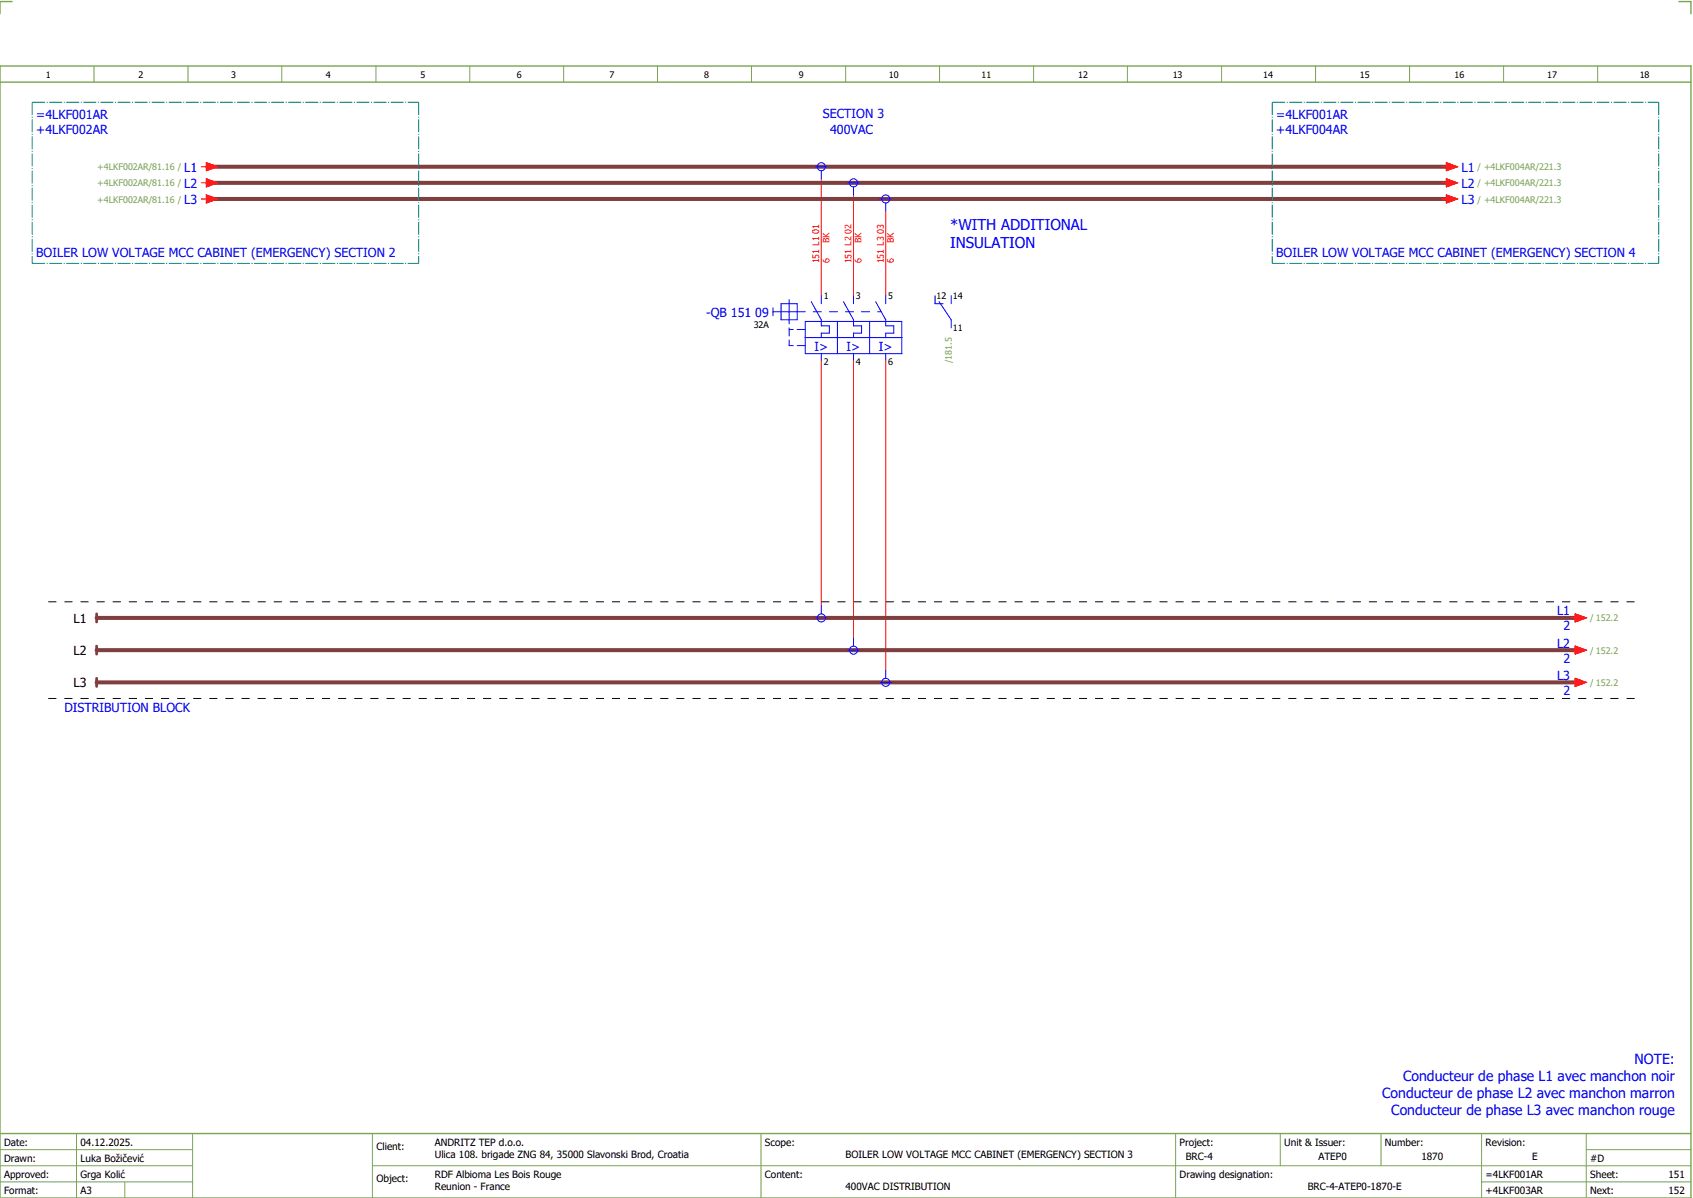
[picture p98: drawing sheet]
<svg xmlns="http://www.w3.org/2000/svg" width="421mm" height="297mm" viewBox="0 0 421 297" stroke-linecap="round" stroke-linejoin="round" font-family="sans-serif">
<defs><g id="words">
<g font-size="3.7" fill="#00f">
<text x="236" y="57.1">*WITH ADDITIONAL</text>
<text x="236" y="61.6">INSULATION</text>
</g>
<g font-size="3.5" fill="#00f">
<text x="348.5" y="268.3">Conducteur de phase L1 avec manchon noir</text>
<text x="406" y="264.1">NOTE:</text>
<text x="343.3" y="272.5">Conducteur de phase L2 avec manchon marron</text>
<text x="345.6" y="276.7">Conducteur de phase L3 avec manchon rouge</text>
</g>
<g font-size="3.1" fill="#00f">
<text x="9" y="29.5">=4LKF001AR</text>
<text x="204.4" y="29.4">SECTION 3</text>
<text x="317" y="29.5">=4LKF001AR</text>
<text x="9" y="33.3">+4LKF002AR</text>
<text x="206.2" y="33.1">400VAC</text>
<text x="317" y="33.3">+4LKF004AR</text>
<text x="45.8" y="42.6">L1</text>
<text x="45.8" y="46.6">L2</text>
<text x="363" y="42.6">L1</text>
<text x="363" y="46.6">L2</text>
<text x="45.8" y="50.6">L3</text>
<text x="363" y="50.6">L3</text>
<text x="9" y="63.8">BOILER LOW VOLTAGE MCC CABINET (EMERGENCY) SECTION 2</text>
<text x="317" y="63.8">BOILER LOW VOLTAGE MCC CABINET (EMERGENCY) SECTION 4</text>
<text x="175.4" y="78.6">-QB 151 09</text>
<text x="202.3" y="87">I&gt;</text>
<text x="210.3" y="87">I&gt;</text>
<text x="218.3" y="87">I&gt;</text>
<text x="386.8" y="152.8">L1</text>
<text x="386.8" y="160.8">L2</text>
<text x="388.3" y="156.5">2</text>
<text x="388.3" y="164.5">2</text>
<text x="386.8" y="168.8">L3</text>
<text x="388.3" y="172.5">2</text>
<text x="16" y="176.8">DISTRIBUTION BLOCK</text>
</g>
<g font-size="3.1">
<text x="18.3" y="154.6">L1</text>
<text x="18.3" y="162.6">L2</text>
<text x="18.3" y="170.6">L3</text>
</g>
<g font-size="2.5">
<text x="1" y="284.4">Date:</text>
<text x="20" y="284.4">04.12.2025.</text>
<text x="93.5" y="285.4">Client:</text>
<text x="108" y="284.4">ANDRITZ TEP d.o.o.</text>
<text x="108" y="287.4">Ulica 108. brigade ZNG 84, 35000 Slavonski Brod, Croatia</text>
<text x="190" y="284.4">Scope:</text>
<text x="210" y="287.4">BOILER LOW VOLTAGE MCC CABINET (EMERGENCY) SECTION 3</text>
<text x="293" y="284.4">Project:</text>
<text x="294.5" y="287.9">BRC-4</text>
<text x="319" y="284.4">Unit &amp; Issuer:</text>
<text x="327.5" y="287.9">ATEP0</text>
<text x="344" y="284.4">Number:</text>
<text x="353" y="287.9">1870</text>
<text x="369" y="284.4">Revision:</text>
<text x="380.6" y="287.9">E</text>
<text x="1" y="288.4">Drawn:</text>
<text x="1" y="292.4">Approved:</text>
<text x="20" y="292.4">Grga Kolić</text>
<text x="20" y="288.4">Luka Božičević</text>
<text x="93.5" y="293.4">Object:</text>
<text x="108" y="292.4">RDF Albioma Les Bois Rouge</text>
<text x="190" y="292.4">Content:</text>
<text x="293" y="292.4">Drawing designation:</text>
<text x="369" y="292.4">=4LKF001AR</text>
<text x="395" y="292.4">Sheet:</text>
<text x="395" y="288.4">#D</text>
<text x="414.4" y="292.4">151</text>
<text x="1" y="296.4">Format:</text>
<text x="20" y="296.4">A3</text>
<text x="108" y="295.4">Reunion - France</text>
<text x="210" y="295.4">400VAC DISTRIBUTION</text>
<text x="324.8" y="295.4">BRC-4-ATEP0-1870-E</text>
<text x="369" y="296.4">+4LKF003AR</text>
<text x="395" y="296.4">Next:</text>
<text x="414.4" y="296.4">152</text>
</g>
<g font-size="2.2">
<text x="11.4" y="19.4">1</text>
<text x="34.4" y="19.4">2</text>
<text x="57.4" y="19.4">3</text>
<text x="80.9" y="19.4">4</text>
<text x="104.4" y="19.4">5</text>
<text x="128.4" y="19.4">6</text>
<text x="151.4" y="19.4">7</text>
<text x="174.9" y="19.4">8</text>
<text x="198.4" y="19.4">9</text>
<text x="220.8" y="19.4">10</text>
<text x="243.8" y="19.4">11</text>
<text x="267.8" y="19.4">12</text>
<text x="291.3" y="19.4">13</text>
<text x="313.8" y="19.4">14</text>
<text x="337.8" y="19.4">15</text>
<text x="361.3" y="19.4">16</text>
<text x="384.3" y="19.4">17</text>
<text x="407.3" y="19.4">18</text>
<text x="204.6" y="74.3">1</text>
<text x="212.6" y="74.3">3</text>
<text x="220.6" y="74.3">5</text>
<text x="232.6" y="74.3">12</text>
<text x="236.7" y="74.3">14</text>
<text x="187.2" y="81.5">32A</text>
<text x="236.7" y="82.2">11</text>
<text x="204.6" y="90.6">2</text>
<text x="212.6" y="90.6">4</text>
<text x="220.6" y="90.6">6</text>
</g>
<g font-size="2.2" fill="#7ca552">
<text x="24.1" y="42.3">+4LKF002AR/81.16 /</text>
<text x="24.1" y="46.3">+4LKF002AR/81.16 /</text>
<text x="367" y="42.3">/ +4LKF004AR/221.3</text>
<text x="367" y="46.3">/ +4LKF004AR/221.3</text>
<text x="24.1" y="50.3">+4LKF002AR/81.16 /</text>
<text x="367" y="50.3">/ +4LKF004AR/221.3</text>
<text x="236.4" y="90.1" transform="rotate(-90 236.4 90.1)">/181.5</text>
<text x="395" y="154.3">/ 152.2</text>
<text x="395" y="162.3">/ 152.2</text>
<text x="395" y="170.3">/ 152.2</text>
</g>
<g font-size="2.2" fill="#f00">
<text x="203.5" y="65.4" transform="rotate(-90 203.5 65.4)">151 L1 01</text>
<text x="206" y="65.4" transform="rotate(-90 206 65.4)">6</text>
<text x="206" y="60.4" transform="rotate(-90 206 60.4)">BK</text>
<text x="211.5" y="65.4" transform="rotate(-90 211.5 65.4)">151 L2 02</text>
<text x="214" y="65.4" transform="rotate(-90 214 65.4)">6</text>
<text x="214" y="60.4" transform="rotate(-90 214 60.4)">BK</text>
<text x="219.5" y="65.4" transform="rotate(-90 219.5 65.4)">151 L3 03</text>
<text x="222" y="65.4" transform="rotate(-90 222 65.4)">6</text>
<text x="222" y="60.4" transform="rotate(-90 222 60.4)">BK</text>
</g>
</g></defs>
<path d="M0 16.4h420v281h-420zM3 .4h-3v3M417 .4h3v3M0 20.4h420M0 281.4h420" fill="none" stroke="#7ca552" stroke-width=".35"/>
<g fill="none" stroke="#7ca552" stroke-width=".25">
<path d="M23.4 16.5v4M46.7 16.4v4M70 16.4v4M93.4 16.4v4M116.7 16.5v4M140 16.4v4M163.3 16.4v4M186.7 16.4v4M210 16.4v4M233.4 16.4v4M256.7 16.4v4M280 16.5v4"/>
<path d="M303.4 16.4v4M326.8 16.4v4M350.1 16.4v4M373.5 16.4v4M396.8 16.4v4M0 285.4h47.8M0 293.4h47.8M19 281.4v16M31 293.4v4M47.8 281.4v16M47.8 289.4h-47.8M92.5 281.4v16"/>
<path d="M92.5 289.4h327.5M189 281.4v16M292 281.4v15.8M318 281.4v8M343 281.4v8M368 281.4v15.8M368 293.4h52M394 285.4h26M394 281.4v15.8"/>
</g>
<g fill="none" stroke="#f00" stroke-width=".25">
<path d="M50 41.4h1.3M50 45.4h1.3M50 49.4h1.3M51.3 40.4l2.7 1-2.7 1zM51.3 44.4l2.7 1-2.7 1zM51.3 48.4l2.7 1-2.7 1zM204 44.4v29M212 48.4v25M220 52.4v21M358 41.4h1.3M358 45.4h1.3M358 49.4h1.3"/>
<path d="M359.3 40.4l2.7 1-2.7 1zM359.3 44.4l2.7 1-2.7 1zM359.3 48.4l2.7 1-2.7 1zM204 89.4v61M212 89.4v69M220 89.4v77M390 153.4h1.3M391.3 152.4l2.7 1-2.7 1zM390 161.4h1.3M390 169.4h1.3M391.3 160.4l2.7 1-2.7 1zM391.3 168.4l2.7 1-2.7 1z"/>
</g>
<path d="M52 41.4h308M52 45.4h308M52 49.4h308M24 153.4h368M24 161.4h368M24 169.4h368" fill="none" stroke="#7f3f3f" stroke-width="1"/>
<path d="M24 152.4v2M24 160.4v2M24 168.4v2" fill="none" stroke="#7f3f3f" stroke-width=".7"/>
<path d="M12 149.4h396M12 173.4h396" fill="none" stroke="#000" stroke-width=".25" stroke-dasharray="2 2" stroke-linecap="butt"/>
<g fill="none" stroke="#00f" stroke-width=".25">
<path d="M202.5 41.4h3M204 42.4v2M210.5 45.4h3M212 46.4v2M218.5 49.4h3M220 50.4v2M192 77.4h8M192 76.4v2M194 75.4h4v4h-4zM196 74.4v6M200 79.8h24v8h-24zM201.5 74.9l2.5 4.5v1.5h2v1.8h-2v1.1"/>
<path d="M202 77.4h2M204 73.4v2M206 77.4h2M208 79.8v8M209.5 74.9l2.5 4.5v1.5h2v1.8h-2v1.1M210 77.4h2M212 73.4v2M214 77.4h2M216 79.8v8M217.5 74.9l2.5 4.5v1.5h2v1.8h-2v1.1M218 77.4h.9M220 73.4v2"/>
<path d="M232.2 73.4v2h2.1M233.2 74.9l3.1 4.5v2M236.2 73.4v2M196 81.4v2M196 84.4v1.4h1M196 81.8h1M198 85.8h2M198 81.8h2M200 83.8h24M204 87.8v1.6M212 87.8v1.6M220 87.8v1.6"/>
<path d="M202.5 153.4h3M204 150.4v2M212 158.4v2M210.5 161.4h3M218.5 169.4h3M220 166.4v2"/>
<circle cx="204" cy="41.4" r="1"/>
<circle cx="212" cy="45.4" r="1"/>
<circle cx="220" cy="49.4" r="1"/>
<circle cx="204" cy="153.4" r="1"/>
<circle cx="212" cy="161.4" r="1"/>
<circle cx="220" cy="169.4" r="1"/>
</g>
<path d="M8 25.4h96M8 25.4v40M104 25.4v40M316 25.4h96M316 25.4v40M412 25.4v40M8 65.4h96M316 65.4h96" fill="none" stroke="#007f7f" stroke-width=".25" stroke-dasharray="3.2 .4 .3 .4" stroke-linecap="butt"/>
<g fill="#f00" stroke="#f00" stroke-width=".25">
<path d="M51.3 40.4l2.7 1-2.7 1z"/>
<path d="M51.3 44.4l2.7 1-2.7 1z"/>
<path d="M51.3 48.4l2.7 1-2.7 1z"/>
<path d="M391.3 152.4l2.7 1-2.7 1z"/>
<path d="M391.3 160.4l2.7 1-2.7 1z"/>
<path d="M391.3 168.4l2.7 1-2.7 1z"/>
<path d="M359.3 40.4l2.7 1-2.7 1z"/>
<path d="M359.3 44.4l2.7 1-2.7 1z"/>
<path d="M359.3 48.4l2.7 1-2.7 1z"/>
</g>
<use href="#words"/>
</svg>
